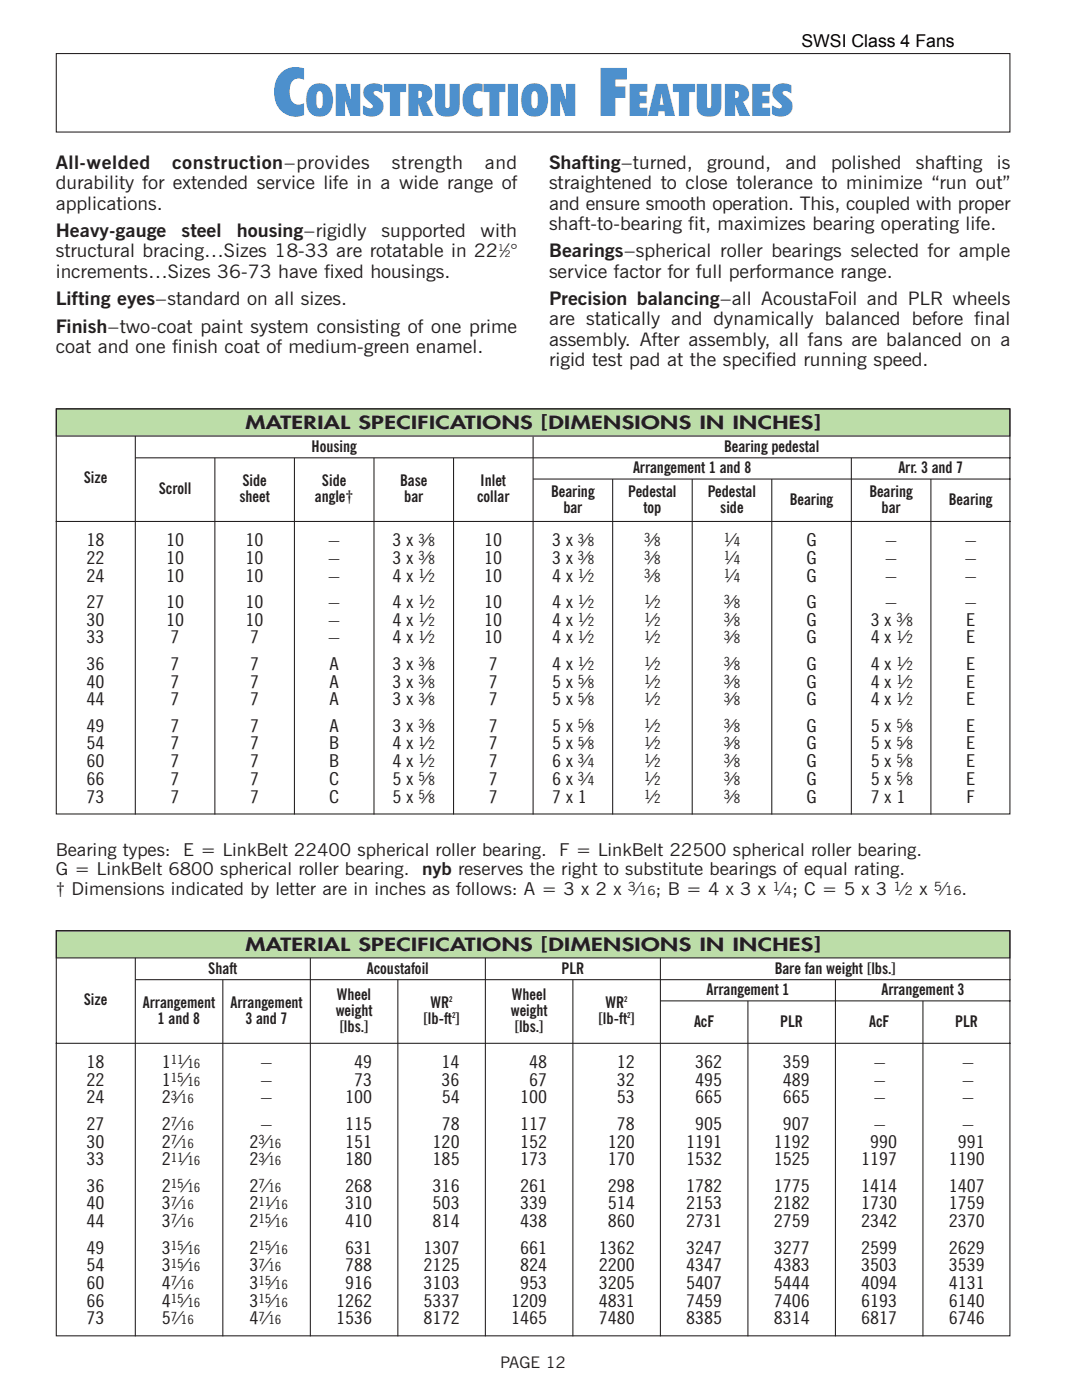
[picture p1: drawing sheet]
<svg xmlns="http://www.w3.org/2000/svg" width="216mm" height="279mm" viewBox="0 0 216 279" stroke-linecap="round" stroke-linejoin="round" font-family="sans-serif">
<defs><g id="words">
<g font-size="13.4" fill="#4d90cd">
<text x="54.4" y="23.1">C</text>
<text x="119.2" y="23.1">F</text>
</g>
<g font-size="9" fill="#4d90cd">
<text x="61" y="23.1">ONSTRUCTION</text>
<text x="125.3" y="23.1">EATURES</text>
</g>
<g font-size="3.7" fill="#231f20">
<text x="11.1" y="33.7">All-welded</text>
<text x="34.4" y="33.7">construction–provides</text>
<text x="78.2" y="33.7">strength</text>
<text x="96.7" y="33.7">and</text>
<text x="109.6" y="33.7">Shafting–turned,</text>
<text x="141.1" y="33.7">ground,</text>
<text x="156.7" y="33.7">and</text>
<text x="165.9" y="33.7">polished</text>
<text x="182.7" y="33.7">shafting</text>
<text x="198.9" y="33.7">is</text>
<text x="11.1" y="37.8">durability for extended service life in a wide range of</text>
<text x="11.1" y="41.8">applications.</text>
<text x="109.6" y="37.8">straightened to close tolerance to minimize “run out”</text>
<text x="109.6" y="41.8">and ensure smooth operation. This, coupled with proper</text>
<text x="11.1" y="47.3">Heavy-gauge</text>
<text x="36.2" y="47.3">steel</text>
<text x="47.2" y="47.3">housing–rigidly</text>
<text x="76.1" y="47.3">supported</text>
<text x="95.9" y="47.3">with</text>
<text x="109.6" y="45.9">shaft-to-bearing fit, maximizes bearing operating life.</text>
<text x="11.1" y="51.4">structural bracing…Sizes 18-33 are rotatable in 22 ⁄°</text>
<text x="109.6" y="51.4">Bearings–spherical roller bearings selected for ample</text>
<text x="11.1" y="55.4">increments…Sizes 36-73 have fixed housings.</text>
<text x="109.6" y="55.4">service factor for full performance range.</text>
<text x="11.1" y="60.9">Lifting eyes–standard on all sizes.</text>
<text x="109.6" y="60.9">Precision balancing–all AcoustaFoil and PLR wheels</text>
<text x="109.6" y="64.9">are statically and dynamically balanced before final</text>
<text x="11.1" y="66.4">Finish–two-coat paint system consisting of one prime</text>
<text x="11.1" y="70.4">coat and one finish coat of medium-green enamel.</text>
<text x="109.6" y="69">assembly. After assembly, all fans are balanced on a</text>
<text x="109.6" y="73.1">rigid test pad at the specified running speed.</text>
</g>
<text font-size="3.5" x="159.9" y="9.4">SWSI Class 4 Fans</text>
<g font-size="3.5" fill="#231f20">
<text x="49" y="85.7">MATERIAL SPECIFICATIONS [DIMENSIONS IN INCHES]</text>
<text x="17.3" y="109">18</text>
<text x="17.3" y="112.5">22</text>
<text x="33.1" y="109">10</text>
<text x="33.1" y="112.5">10</text>
<text x="49" y="109">10</text>
<text x="49" y="112.5">10</text>
<text x="65.6" y="109">–</text>
<text x="65.6" y="112.5">–</text>
<text x="78.3" y="109">3 x ⁄</text>
<text x="78.3" y="112.5">3 x ⁄</text>
<text x="96.6" y="109">10</text>
<text x="96.6" y="112.5">10</text>
<text x="110.2" y="109">3 x ⁄</text>
<text x="110.2" y="112.5">3 x ⁄</text>
<text x="129.8" y="109">⁄</text>
<text x="129.8" y="112.5">⁄</text>
<text x="145.7" y="109">⁄</text>
<text x="145.7" y="112.5">⁄</text>
<text x="160.9" y="109">G</text>
<text x="160.9" y="112.5">G</text>
<text x="176.8" y="109">–</text>
<text x="176.8" y="112.5">–</text>
<text x="192.6" y="109">–</text>
<text x="192.6" y="112.5">–</text>
<text x="17.3" y="116.1">24</text>
<text x="33.1" y="116.1">10</text>
<text x="49" y="116.1">10</text>
<text x="65.6" y="116.1">–</text>
<text x="78.3" y="116.1">4 x ⁄</text>
<text x="96.6" y="116.1">10</text>
<text x="110.2" y="116.1">4 x ⁄</text>
<text x="129.8" y="116.1">⁄</text>
<text x="145.7" y="116.1">⁄</text>
<text x="160.9" y="116.1">G</text>
<text x="176.8" y="116.1">–</text>
<text x="192.6" y="116.1">–</text>
<text x="17.3" y="121.4">27</text>
<text x="17.3" y="124.9">30</text>
<text x="33.1" y="121.4">10</text>
<text x="33.1" y="124.9">10</text>
<text x="49" y="121.4">10</text>
<text x="49" y="124.9">10</text>
<text x="65.6" y="121.4">–</text>
<text x="65.6" y="124.9">–</text>
<text x="78.3" y="121.4">4 x ⁄</text>
<text x="78.3" y="124.9">4 x ⁄</text>
<text x="96.6" y="121.4">10</text>
<text x="96.6" y="124.9">10</text>
<text x="110.2" y="121.4">4 x ⁄</text>
<text x="110.2" y="124.9">4 x ⁄</text>
<text x="129.8" y="121.4">⁄</text>
<text x="129.8" y="124.9">⁄</text>
<text x="145.7" y="121.4">⁄</text>
<text x="145.7" y="124.9">⁄</text>
<text x="160.9" y="121.4">G</text>
<text x="160.9" y="124.9">G</text>
<text x="173.7" y="124.9">3 x ⁄</text>
<text x="176.8" y="121.4">–</text>
<text x="192.6" y="121.4">–</text>
<text x="192.8" y="124.9">E</text>
<text x="17.3" y="128.4">33</text>
<text x="34" y="128.4">7</text>
<text x="49.9" y="128.4">7</text>
<text x="65.6" y="128.4">–</text>
<text x="78.3" y="128.4">4 x ⁄</text>
<text x="96.6" y="128.4">10</text>
<text x="110.2" y="128.4">4 x ⁄</text>
<text x="129.8" y="128.4">⁄</text>
<text x="145.7" y="128.4">⁄</text>
<text x="160.9" y="128.4">G</text>
<text x="173.7" y="128.4">4 x ⁄</text>
<text x="192.8" y="128.4">E</text>
<text x="17.3" y="133.7">36</text>
<text x="17.3" y="137.2">40</text>
<text x="34" y="133.7">7</text>
<text x="34" y="137.2">7</text>
<text x="49.9" y="133.7">7</text>
<text x="49.9" y="137.2">7</text>
<text x="65.8" y="133.7">A</text>
<text x="65.8" y="137.2">A</text>
<text x="78.3" y="133.7">3 x ⁄</text>
<text x="78.3" y="137.2">3 x ⁄</text>
<text x="97.5" y="133.7">7</text>
<text x="97.5" y="137.2">7</text>
<text x="110.2" y="133.7">4 x ⁄</text>
<text x="110.2" y="137.2">5 x ⁄</text>
<text x="129.8" y="133.7">⁄</text>
<text x="129.8" y="137.2">⁄</text>
<text x="145.7" y="133.7">⁄</text>
<text x="145.7" y="137.2">⁄</text>
<text x="160.9" y="133.7">G</text>
<text x="160.9" y="137.2">G</text>
<text x="173.7" y="133.7">4 x ⁄</text>
<text x="173.7" y="137.2">4 x ⁄</text>
<text x="192.8" y="133.7">E</text>
<text x="192.8" y="137.2">E</text>
<text x="17.3" y="140.8">44</text>
<text x="34" y="140.8">7</text>
<text x="49.9" y="140.8">7</text>
<text x="65.8" y="140.8">A</text>
<text x="78.3" y="140.8">3 x ⁄</text>
<text x="97.5" y="140.8">7</text>
<text x="110.2" y="140.8">5 x ⁄</text>
<text x="129.8" y="140.8">⁄</text>
<text x="145.7" y="140.8">⁄</text>
<text x="160.9" y="140.8">G</text>
<text x="173.7" y="140.8">4 x ⁄</text>
<text x="192.8" y="140.8">E</text>
<text x="17.3" y="146">49</text>
<text x="17.3" y="149.6">54</text>
<text x="34" y="146">7</text>
<text x="34" y="149.6">7</text>
<text x="49.9" y="146">7</text>
<text x="49.9" y="149.6">7</text>
<text x="65.7" y="149.6">B</text>
<text x="65.8" y="146">A</text>
<text x="78.3" y="146">3 x ⁄</text>
<text x="78.3" y="149.6">4 x ⁄</text>
<text x="97.5" y="146">7</text>
<text x="97.5" y="149.6">7</text>
<text x="110.2" y="146">5 x ⁄</text>
<text x="110.2" y="149.6">5 x ⁄</text>
<text x="129.8" y="146">⁄</text>
<text x="129.8" y="149.6">⁄</text>
<text x="145.7" y="146">⁄</text>
<text x="145.7" y="149.6">⁄</text>
<text x="160.9" y="146">G</text>
<text x="160.9" y="149.6">G</text>
<text x="173.7" y="146">5 x ⁄</text>
<text x="173.7" y="149.6">5 x ⁄</text>
<text x="192.8" y="146">E</text>
<text x="192.8" y="149.6">E</text>
<text x="17.3" y="153.1">60</text>
<text x="34" y="153.1">7</text>
<text x="49.9" y="153.1">7</text>
<text x="65.7" y="153.1">B</text>
<text x="78.3" y="153.1">4 x ⁄</text>
<text x="97.5" y="153.1">7</text>
<text x="110.2" y="153.1">6 x ⁄</text>
<text x="129.8" y="153.1">⁄</text>
<text x="145.7" y="153.1">⁄</text>
<text x="160.9" y="153.1">G</text>
<text x="173.7" y="153.1">5 x ⁄</text>
<text x="192.8" y="153.1">E</text>
<text x="17.3" y="156.6">66</text>
<text x="17.3" y="160.2">73</text>
<text x="34" y="156.6">7</text>
<text x="34" y="160.2">7</text>
<text x="49.9" y="156.6">7</text>
<text x="49.9" y="160.2">7</text>
<text x="65.7" y="156.6">C</text>
<text x="65.7" y="160.2">C</text>
<text x="78.3" y="156.6">5 x ⁄</text>
<text x="78.3" y="160.2">5 x ⁄</text>
<text x="97.5" y="156.6">7</text>
<text x="97.5" y="160.2">7</text>
<text x="110.2" y="156.6">6 x ⁄</text>
<text x="110.2" y="160.2">7 x 1</text>
<text x="129.8" y="156.6">⁄</text>
<text x="129.8" y="160.2">⁄</text>
<text x="145.7" y="156.6">⁄</text>
<text x="145.7" y="160.2">⁄</text>
<text x="160.9" y="156.6">G</text>
<text x="160.9" y="160.2">G</text>
<text x="173.7" y="156.6">5 x ⁄</text>
<text x="173.7" y="160.2">7 x 1</text>
<text x="192.8" y="156.6">E</text>
<text x="192.9" y="160.2">F</text>
<text x="11.1" y="170.8">Bearing types:</text>
<text x="36.6" y="170.8">E = LinkBelt 22400 spherical roller bearing.</text>
<text x="111.6" y="170.8">F = LinkBelt 22500 spherical roller bearing.</text>
<text x="11.1" y="174.7">G = LinkBelt 6800 spherical roller bearing.</text>
<text x="11.1" y="178.6">† Dimensions indicated by letter are in inches as follows: A = 3 x 2 x</text>
<text x="84.2" y="174.7">nyb reserves the right to substitute bearings of equal rating.</text>
<text x="126.9" y="178.6">⁄ ; B = 4 x 3 x</text>
<text x="155.8" y="178.6">⁄; C = 5 x 3</text>
<text x="179.9" y="178.6">⁄ x</text>
<text x="188" y="178.6">⁄ .</text>
<text x="49" y="189.8">MATERIAL SPECIFICATIONS [DIMENSIONS IN INCHES]</text>
<text x="17.3" y="213.2">18</text>
<text x="32.3" y="213.2">1</text>
<text x="36.7" y="213.2">⁄</text>
<text x="52.1" y="213.2">–</text>
<text x="70.7" y="213.2">49</text>
<text x="88.1" y="213.2">14</text>
<text x="105.6" y="213.2">48</text>
<text x="123.1" y="213.2">12</text>
<text x="138.7" y="213.2">362</text>
<text x="156.2" y="213.2">359</text>
<text x="174.5" y="213.2">–</text>
<text x="192.1" y="213.2">–</text>
<text x="17.3" y="216.7">22</text>
<text x="17.3" y="220.2">24</text>
<text x="32.3" y="216.7">1</text>
<text x="32.3" y="220.2">2 ⁄</text>
<text x="36.7" y="216.7">⁄</text>
<text x="52.1" y="216.7">–</text>
<text x="52.1" y="220.2">–</text>
<text x="68.9" y="220.2">100</text>
<text x="70.7" y="216.7">73</text>
<text x="88.1" y="216.7">36</text>
<text x="88.1" y="220.2">54</text>
<text x="103.8" y="220.2">100</text>
<text x="105.6" y="216.7">67</text>
<text x="123.1" y="216.7">32</text>
<text x="123.1" y="220.2">53</text>
<text x="138.7" y="216.7">495</text>
<text x="138.7" y="220.2">665</text>
<text x="156.2" y="216.7">489</text>
<text x="156.2" y="220.2">665</text>
<text x="174.5" y="216.7">–</text>
<text x="174.5" y="220.2">–</text>
<text x="192.1" y="216.7">–</text>
<text x="192.1" y="220.2">–</text>
<text x="17.3" y="225.5">27</text>
<text x="32.3" y="225.5">2 ⁄</text>
<text x="52.1" y="225.5">–</text>
<text x="68.9" y="225.5">115</text>
<text x="88.1" y="225.5">78</text>
<text x="103.8" y="225.5">117</text>
<text x="123.1" y="225.5">78</text>
<text x="138.7" y="225.5">905</text>
<text x="156.2" y="225.5">907</text>
<text x="174.5" y="225.5">–</text>
<text x="192.1" y="225.5">–</text>
<text x="17.3" y="232.6">33</text>
<text x="17.3" y="229">30</text>
<text x="32.3" y="232.6">2</text>
<text x="32.3" y="229">2 ⁄</text>
<text x="36.7" y="232.6">⁄</text>
<text x="49.8" y="229">2 ⁄</text>
<text x="49.8" y="232.6">2 ⁄</text>
<text x="68.9" y="229">151</text>
<text x="68.9" y="232.6">180</text>
<text x="86.3" y="229">120</text>
<text x="86.3" y="232.6">185</text>
<text x="103.8" y="229">152</text>
<text x="103.8" y="232.6">173</text>
<text x="121.3" y="229">120</text>
<text x="121.3" y="232.6">170</text>
<text x="136.9" y="229">1191</text>
<text x="136.9" y="232.6">1532</text>
<text x="154.4" y="229">1192</text>
<text x="154.4" y="232.6">1525</text>
<text x="171.8" y="232.6">1197</text>
<text x="173.6" y="229">990</text>
<text x="189.3" y="232.6">1190</text>
<text x="191.1" y="229">991</text>
<text x="17.3" y="237.8">36</text>
<text x="32.3" y="237.8">2</text>
<text x="36.7" y="237.8">⁄</text>
<text x="49.8" y="237.8">2 ⁄</text>
<text x="68.9" y="237.8">268</text>
<text x="86.3" y="237.8">316</text>
<text x="103.8" y="237.8">261</text>
<text x="121.3" y="237.8">298</text>
<text x="136.9" y="237.8">1782</text>
<text x="154.4" y="237.8">1775</text>
<text x="171.8" y="237.8">1414</text>
<text x="189.3" y="237.8">1407</text>
<text x="17.3" y="241.4">40</text>
<text x="17.3" y="244.9">44</text>
<text x="32.3" y="241.4">3 ⁄</text>
<text x="32.3" y="244.9">3 ⁄</text>
<text x="49.8" y="241.4">2</text>
<text x="49.8" y="244.9">2</text>
<text x="54.1" y="241.4">⁄</text>
<text x="54.1" y="244.9">⁄</text>
<text x="68.9" y="241.4">310</text>
<text x="68.9" y="244.9">410</text>
<text x="86.3" y="241.4">503</text>
<text x="86.3" y="244.9">814</text>
<text x="103.8" y="241.4">339</text>
<text x="103.8" y="244.9">438</text>
<text x="121.3" y="241.4">514</text>
<text x="121.3" y="244.9">860</text>
<text x="136.9" y="241.4">2153</text>
<text x="136.9" y="244.9">2731</text>
<text x="154.4" y="241.4">2182</text>
<text x="154.4" y="244.9">2759</text>
<text x="171.8" y="241.4">1730</text>
<text x="171.8" y="244.9">2342</text>
<text x="189.3" y="241.4">1759</text>
<text x="189.3" y="244.9">2370</text>
<text x="17.3" y="250.2">49</text>
<text x="32.3" y="250.2">3</text>
<text x="36.7" y="250.2">⁄</text>
<text x="49.8" y="250.2">2</text>
<text x="54.1" y="250.2">⁄</text>
<text x="68.9" y="250.2">631</text>
<text x="84.5" y="250.2">1307</text>
<text x="103.8" y="250.2">661</text>
<text x="119.5" y="250.2">1362</text>
<text x="136.9" y="250.2">3247</text>
<text x="154.4" y="250.2">3277</text>
<text x="171.9" y="250.2">2599</text>
<text x="189.3" y="250.2">2629</text>
<text x="17.3" y="253.7">54</text>
<text x="17.3" y="257.3">60</text>
<text x="32.3" y="253.7">3</text>
<text x="32.3" y="257.3">4 ⁄</text>
<text x="36.7" y="253.7">⁄</text>
<text x="49.8" y="253.7">3 ⁄</text>
<text x="49.8" y="257.3">3</text>
<text x="54.1" y="257.3">⁄</text>
<text x="68.9" y="253.7">788</text>
<text x="68.9" y="257.3">916</text>
<text x="84.5" y="253.7">2125</text>
<text x="84.5" y="257.3">3103</text>
<text x="103.8" y="253.7">824</text>
<text x="103.8" y="257.3">953</text>
<text x="119.5" y="253.7">2200</text>
<text x="119.5" y="257.3">3205</text>
<text x="136.9" y="253.7">4347</text>
<text x="136.9" y="257.3">5407</text>
<text x="154.4" y="253.7">4383</text>
<text x="154.4" y="257.3">5444</text>
<text x="171.9" y="253.7">3503</text>
<text x="171.9" y="257.3">4094</text>
<text x="189.3" y="253.7">3539</text>
<text x="189.3" y="257.3">4131</text>
<text x="17.3" y="260.8">66</text>
<text x="32.3" y="260.8">4</text>
<text x="36.7" y="260.8">⁄</text>
<text x="49.8" y="260.8">3</text>
<text x="54.1" y="260.8">⁄</text>
<text x="67.1" y="260.8">1262</text>
<text x="84.5" y="260.8">5337</text>
<text x="102" y="260.8">1209</text>
<text x="119.5" y="260.8">4831</text>
<text x="136.9" y="260.8">7459</text>
<text x="154.4" y="260.8">7406</text>
<text x="171.9" y="260.8">6193</text>
<text x="189.3" y="260.8">6140</text>
<text x="17.3" y="264.3">73</text>
<text x="32.3" y="264.3">5 ⁄</text>
<text x="49.8" y="264.3">4 ⁄</text>
<text x="67.1" y="264.3">1536</text>
<text x="84.5" y="264.3">8172</text>
<text x="102" y="264.3">1465</text>
<text x="119.5" y="264.3">7480</text>
<text x="136.9" y="264.3">8385</text>
<text x="154.4" y="264.3">8314</text>
<text x="171.9" y="264.3">6817</text>
<text x="189.3" y="264.3">6746</text>
</g>
<g font-size="3.2" fill="#231f20">
<text x="62.2" y="90.1">Housing</text>
<text x="126.3" y="94.4">Arrangement 1 and 8</text>
<text x="144.5" y="90.1">Bearing pedestal</text>
<text x="179.3" y="94.4">Arr. 3 and 7</text>
<text x="16.7" y="96.5">Size</text>
<text x="31.7" y="98.6">Scroll</text>
<text x="47.8" y="100.2">sheet</text>
<text x="48.4" y="97">Side</text>
<text x="62.8" y="100.2">angle†</text>
<text x="64.2" y="97">Side</text>
<text x="79.8" y="97">Base</text>
<text x="80.7" y="100.2">bar</text>
<text x="95.2" y="100.2">collar</text>
<text x="95.9" y="97">Inlet</text>
<text x="110" y="99.1">Bearing</text>
<text x="125.4" y="99.1">Pedestal</text>
<text x="141.2" y="99.1">Pedestal</text>
<text x="157.6" y="100.7">Bearing</text>
<text x="173.5" y="99.1">Bearing</text>
<text x="189.4" y="100.7">Bearing</text>
<text x="112.4" y="102.3">bar</text>
<text x="128.4" y="102.3">top</text>
<text x="143.7" y="102.3">side</text>
<text x="175.9" y="102.3">bar</text>
<text x="41.6" y="194.3">Shaft</text>
<text x="73.2" y="194.3">Acoustafoil</text>
<text x="112" y="194.3">PLR</text>
<text x="154.6" y="194.3">Bare fan weight [lbs.]</text>
<text x="16.7" y="200.6">Size</text>
<text x="28.5" y="201.2">Arrangement</text>
<text x="46" y="201.2">Arrangement</text>
<text x="67" y="202.8">weight</text>
<text x="67.2" y="199.6">Wheel</text>
<text x="85.9" y="201.2">WR</text>
<text x="101.9" y="202.7">weight</text>
<text x="102.2" y="199.6">Wheel</text>
<text x="120.8" y="201.2">WR</text>
<text x="141" y="198.5">Arrangement 1</text>
<text x="175.9" y="198.5">Arrangement 3</text>
<text x="31.5" y="204.3">1 and 8</text>
<text x="49" y="204.3">3 and 7</text>
<text x="67.7" y="205.9">[lbs.]</text>
<text x="84.4" y="204.3">[lb-ft ]</text>
<text x="102.7" y="205.9">[lbs.]</text>
<text x="119.4" y="204.3">[lb-ft ]</text>
<text x="138.5" y="204.9">AcF</text>
<text x="155.7" y="204.9">PLR</text>
<text x="173.4" y="204.9">AcF</text>
<text x="190.6" y="204.9">PLR</text>
<text x="99.8" y="273.1">PAGE 12</text>
</g>
<g font-size="2.5" fill="#231f20">
<text x="83.5" y="108.3">3</text>
<text x="83.5" y="111.8">3</text>
<text x="85.5" y="109">8</text>
<text x="85.5" y="112.5">8</text>
<text x="115.3" y="108.3">3</text>
<text x="115.3" y="111.8">3</text>
<text x="117.3" y="109">8</text>
<text x="117.3" y="112.5">8</text>
<text x="128.5" y="108.3">3</text>
<text x="128.5" y="111.8">3</text>
<text x="130.5" y="109">8</text>
<text x="130.5" y="112.5">8</text>
<text x="144.4" y="108.3">1</text>
<text x="144.4" y="111.8">1</text>
<text x="146.4" y="109">4</text>
<text x="146.4" y="112.5">4</text>
<text x="83.5" y="115.3">1</text>
<text x="85.5" y="116.1">2</text>
<text x="115.3" y="115.3">1</text>
<text x="117.3" y="116.1">2</text>
<text x="128.5" y="115.3">3</text>
<text x="130.5" y="116.1">8</text>
<text x="144.4" y="115.3">1</text>
<text x="146.4" y="116.1">4</text>
<text x="83.5" y="120.6">1</text>
<text x="83.5" y="124.1">1</text>
<text x="85.5" y="121.4">2</text>
<text x="85.5" y="124.9">2</text>
<text x="115.3" y="120.6">1</text>
<text x="115.3" y="124.1">1</text>
<text x="117.3" y="121.4">2</text>
<text x="117.3" y="124.9">2</text>
<text x="128.5" y="120.6">1</text>
<text x="128.5" y="124.1">1</text>
<text x="130.5" y="121.4">2</text>
<text x="130.5" y="124.9">2</text>
<text x="144.4" y="120.6">3</text>
<text x="144.4" y="124.1">3</text>
<text x="146.4" y="121.4">8</text>
<text x="146.4" y="124.9">8</text>
<text x="178.9" y="124.1">3</text>
<text x="180.9" y="124.9">8</text>
<text x="83.5" y="127.7">1</text>
<text x="85.5" y="128.4">2</text>
<text x="115.3" y="127.7">1</text>
<text x="117.3" y="128.4">2</text>
<text x="128.5" y="127.7">1</text>
<text x="130.5" y="128.4">2</text>
<text x="144.4" y="127.7">3</text>
<text x="146.4" y="128.4">8</text>
<text x="178.9" y="127.7">1</text>
<text x="180.9" y="128.4">2</text>
<text x="83.5" y="133">3</text>
<text x="83.5" y="136.5">3</text>
<text x="85.5" y="133.7">8</text>
<text x="85.5" y="137.2">8</text>
<text x="115.3" y="133">1</text>
<text x="115.3" y="136.5">5</text>
<text x="117.3" y="133.7">2</text>
<text x="117.3" y="137.2">8</text>
<text x="128.5" y="133">1</text>
<text x="128.5" y="136.5">1</text>
<text x="130.5" y="133.7">2</text>
<text x="130.5" y="137.2">2</text>
<text x="144.4" y="133">3</text>
<text x="144.4" y="136.5">3</text>
<text x="146.4" y="133.7">8</text>
<text x="146.4" y="137.2">8</text>
<text x="178.9" y="133">1</text>
<text x="178.9" y="136.5">1</text>
<text x="180.9" y="133.7">2</text>
<text x="180.9" y="137.2">2</text>
<text x="83.5" y="140">3</text>
<text x="85.5" y="140.8">8</text>
<text x="115.3" y="140">5</text>
<text x="117.3" y="140.8">8</text>
<text x="128.5" y="140">1</text>
<text x="130.5" y="140.8">2</text>
<text x="144.4" y="140">3</text>
<text x="146.4" y="140.8">8</text>
<text x="178.9" y="140">1</text>
<text x="180.9" y="140.8">2</text>
<text x="83.5" y="145.3">3</text>
<text x="83.5" y="148.8">1</text>
<text x="85.5" y="146">8</text>
<text x="85.5" y="149.6">2</text>
<text x="115.3" y="145.3">5</text>
<text x="115.3" y="148.8">5</text>
<text x="117.3" y="146">8</text>
<text x="117.3" y="149.6">8</text>
<text x="128.5" y="145.3">1</text>
<text x="128.5" y="148.8">1</text>
<text x="130.5" y="146">2</text>
<text x="130.5" y="149.6">2</text>
<text x="144.4" y="145.3">3</text>
<text x="144.4" y="148.8">3</text>
<text x="146.4" y="146">8</text>
<text x="146.4" y="149.6">8</text>
<text x="178.9" y="145.3">5</text>
<text x="178.9" y="148.8">5</text>
<text x="180.9" y="146">8</text>
<text x="180.9" y="149.6">8</text>
<text x="83.5" y="152.4">1</text>
<text x="83.5" y="155.9">5</text>
<text x="85.5" y="153.1">2</text>
<text x="115.3" y="152.4">3</text>
<text x="115.3" y="155.9">3</text>
<text x="117.3" y="153.1">4</text>
<text x="128.5" y="152.4">1</text>
<text x="128.5" y="155.9">1</text>
<text x="130.5" y="153.1">2</text>
<text x="144.4" y="152.4">3</text>
<text x="144.4" y="155.9">3</text>
<text x="146.4" y="153.1">8</text>
<text x="178.9" y="152.4">5</text>
<text x="178.9" y="155.9">5</text>
<text x="180.9" y="153.1">8</text>
<text x="83.5" y="159.4">5</text>
<text x="85.5" y="156.6">8</text>
<text x="85.5" y="160.2">8</text>
<text x="117.3" y="156.6">4</text>
<text x="128.5" y="159.4">1</text>
<text x="130.5" y="156.6">2</text>
<text x="130.5" y="160.2">2</text>
<text x="144.4" y="159.4">3</text>
<text x="146.4" y="156.6">8</text>
<text x="146.4" y="160.2">8</text>
<text x="180.9" y="156.6">8</text>
<text x="125.3" y="177.9">3</text>
<text x="127.6" y="178.6">16</text>
<text x="154.1" y="177.9">1</text>
<text x="156.4" y="178.6">4</text>
<text x="178.3" y="177.9">1</text>
<text x="180.6" y="178.6">2</text>
<text x="186.3" y="177.9">5</text>
<text x="188.6" y="178.6">16</text>
<text x="34.1" y="212.4">11</text>
<text x="34.1" y="215.9">15</text>
<text x="37.4" y="213.2">16</text>
<text x="34.1" y="219.5">3</text>
<text x="36.1" y="220.2">16</text>
<text x="37.4" y="216.7">16</text>
<text x="34.1" y="224.8">7</text>
<text x="36.1" y="225.5">16</text>
<text x="34.1" y="228.3">7</text>
<text x="34.1" y="231.8">11</text>
<text x="36.1" y="229">16</text>
<text x="37.4" y="232.6">16</text>
<text x="51.6" y="228.3">3</text>
<text x="51.6" y="231.8">3</text>
<text x="53.6" y="229">16</text>
<text x="53.6" y="232.6">16</text>
<text x="34.1" y="237.1">15</text>
<text x="37.4" y="237.8">16</text>
<text x="51.6" y="237.1">7</text>
<text x="53.6" y="237.8">16</text>
<text x="34.1" y="240.6">7</text>
<text x="34.1" y="244.2">7</text>
<text x="36.1" y="241.4">16</text>
<text x="36.1" y="244.9">16</text>
<text x="51.6" y="240.6">11</text>
<text x="51.6" y="244.2">15</text>
<text x="54.8" y="241.4">16</text>
<text x="54.8" y="244.9">16</text>
<text x="34.1" y="249.5">15</text>
<text x="37.4" y="250.2">16</text>
<text x="51.6" y="249.5">15</text>
<text x="54.8" y="250.2">16</text>
<text x="34.1" y="253">15</text>
<text x="34.1" y="256.5">7</text>
<text x="36.1" y="257.3">16</text>
<text x="37.4" y="253.7">16</text>
<text x="51.6" y="253">7</text>
<text x="51.6" y="256.5">15</text>
<text x="53.6" y="253.7">16</text>
<text x="54.8" y="257.3">16</text>
<text x="34.1" y="260">15</text>
<text x="34.1" y="263.6">7</text>
<text x="37.4" y="260.8">16</text>
<text x="51.6" y="260">15</text>
<text x="51.6" y="263.6">7</text>
<text x="54.8" y="260.8">16</text>
<text x="36.1" y="264.3">16</text>
<text x="53.6" y="264.3">16</text>
</g>
<g font-size="1.9" fill="#231f20">
<text x="99.4" y="50.1">1</text>
<text x="100.7" y="51.4">2</text>
</g>
<g font-size="1.6" fill="#231f20">
<text x="89.6" y="200">2</text>
<text x="90.2" y="203.2">2</text>
<text x="124.6" y="200">2</text>
<text x="125.1" y="203.2">2</text>
</g>
</g></defs>
<path d="M11.2 10.7h190.3v15.7h-190.3z" fill="none" stroke="#231f20" stroke-width=".21"/>
<path d="M11.2 81.6h190.3v5.4h-190.3z" fill="#bcdda8"/>
<g fill="none" stroke="#231f20" stroke-width=".21">
<path d="M11.2 81.6h190.3v80.8h-190.3zM11.2 81.6h190.3v5.4h-190.3zM27 87v75.6M27 91.4h174.6M42.9 91.4v71.2M58.8 91.4v71.2M74.6 91.4v71.2M90.5 91.4v71.2M106.4 87.1v75.5M106.4 95.6h95.2M122.3 95.6v67M138.1 95.6v67"/>
<path d="M154 95.6v67M169.9 91.4v71.2M185.8 95.6v67M11.1 104.1h190.5"/>
</g>
<path d="M11.2 185.7h190.3v5.5h-190.3z" fill="#bcdda8"/>
<g fill="none" stroke="#231f20" stroke-width=".21">
<path d="M11.2 185.7h190.3v80.9h-190.3zM11.2 185.7h190.3v5.5h-190.3zM27 191.1v75.6M27 195.5h174.6M44.5 195.5v71.2M61.9 191.1v75.6M79.4 195.5v71.2M96.9 191.1v75.6M114.3 195.5v71.2M131.8 191.1v75.6M131.8 199.7h69.8M149.2 199.7v67"/>
<path d="M166.7 195.5v71.2M184.2 199.7v67M11.1 208.2h190.5"/>
</g>
<use href="#words"/>
</svg>
